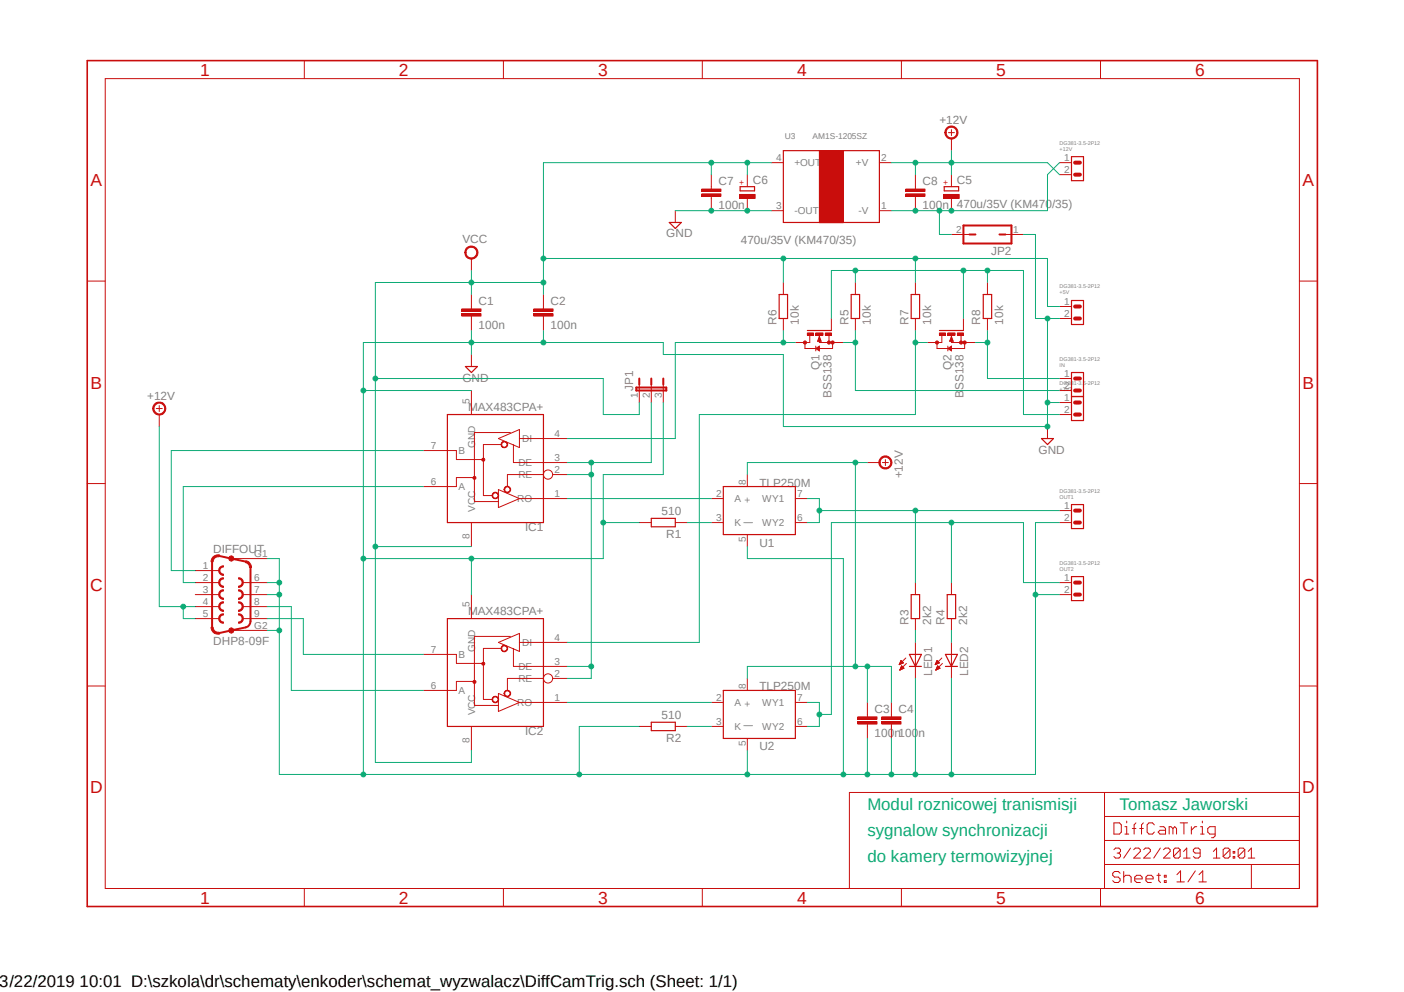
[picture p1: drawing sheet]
<svg xmlns="http://www.w3.org/2000/svg" width="297mm" height="210mm" viewBox="0 0 297 210" stroke-linecap="round" stroke-linejoin="round" font-family="sans-serif">
<defs><g id="words">
<g font-size="3.7" fill="#c90d0c">
<text x="42.3" y="16">1</text>
<text x="84.4" y="16">2</text>
<text x="126.5" y="16">3</text>
<text x="168.7" y="16">4</text>
<text x="210.7" y="16">5</text>
<text x="252.9" y="16">6</text>
<text x="19.1" y="39.4">A</text>
<text x="275.6" y="39.4">A</text>
<text x="19.1" y="82.2">B</text>
<text x="275.6" y="82.2">B</text>
<text x="19" y="125.1">C</text>
<text x="275.5" y="125.1">C</text>
<text x="19" y="167.9">D</text>
<text x="275.5" y="167.9">D</text>
<text x="42.3" y="191.2">1</text>
<text x="84.4" y="191.2">2</text>
<text x="126.5" y="191.2">3</text>
<text x="168.7" y="191.2">4</text>
<text x="210.7" y="191.2">5</text>
<text x="252.9" y="191.2">6</text>
</g>
<g font-size="3.6" fill="#0dab76">
<text x="183.5" y="171.5">Modul roznicowej tranismisji</text>
<text x="236.9" y="171.5">Tomasz Jaworski</text>
<text x="183.5" y="176.8">sygnalow synchronizacji</text>
<text x="183.5" y="182.4">do kamery termowizyjnej</text>
</g>
<text font-size="3.6" x="0" y="208.9">3/22/2019 10:01 D:\szkola\dr\schematy\enkoder\schemat_wyzwalacz\DiffCamTrig.sch (Sheet: 1/1)</text>
<g font-size="2.5" fill="#808080">
<text x="198.8" y="26.2">+12V</text>
<text x="152" y="39.1">C7</text>
<text x="159.3" y="39">C6</text>
<text x="195.2" y="39.1">C8</text>
<text x="202.4" y="39">C5</text>
<text x="152" y="44.2">100n</text>
<text x="195.2" y="44.2">100n</text>
<text x="202.4" y="44.1">470u/35V (KM470/35)</text>
<text x="97.8" y="51.5">VCC</text>
<text x="141" y="50.2">GND</text>
<text x="156.7" y="51.7">470u/35V (KM470/35)</text>
<text x="209.7" y="53.9">JP2</text>
<text x="101.3" y="64.5">C1</text>
<text x="116.5" y="64.5">C2</text>
<text x="101.3" y="69.6">100n</text>
<text x="116.5" y="69.6">100n</text>
<text x="164.3" y="68.7" transform="rotate(-90 164.3 68.7)">R6</text>
<text x="169" y="68.7" transform="rotate(-90 169 68.7)">10k</text>
<text x="179.5" y="68.7" transform="rotate(-90 179.5 68.7)">R5</text>
<text x="184.3" y="68.7" transform="rotate(-90 184.3 68.7)">10k</text>
<text x="192.2" y="68.7" transform="rotate(-90 192.2 68.7)">R7</text>
<text x="197" y="68.7" transform="rotate(-90 197 68.7)">10k</text>
<text x="207.4" y="68.7" transform="rotate(-90 207.4 68.7)">R8</text>
<text x="212.2" y="68.7" transform="rotate(-90 212.2 68.7)">10k</text>
<text x="97.8" y="80.7">GND</text>
<text x="134" y="82.6" transform="rotate(-90 134 82.6)">JP1</text>
<text x="173.4" y="78.4" transform="rotate(-90 173.4 78.4)">Q1</text>
<text x="201.3" y="78.4" transform="rotate(-90 201.3 78.4)">Q2</text>
<text x="31.2" y="84.5">+12V</text>
<text x="99" y="87">MAX483CPA+</text>
<text x="175.9" y="84.2" transform="rotate(-90 175.9 84.2)">BSS138</text>
<text x="203.8" y="84.2" transform="rotate(-90 203.8 84.2)">BSS138</text>
<text x="219.7" y="96">GND</text>
<text x="191" y="101.2" transform="rotate(-90 191 101.2)">+12V</text>
<text x="160.7" y="103">TLP250M</text>
<text x="111.1" y="112.4">IC1</text>
<text x="140" y="109.1">510</text>
<text x="140.9" y="113.8">R1</text>
<text x="45.1" y="116.9">DIFFOUT</text>
<text x="160.7" y="115.7">U1</text>
<text x="99" y="130.1">MAX483CPA+</text>
<text x="45.1" y="136.6">DHP8-09F</text>
<text x="192.2" y="132.2" transform="rotate(-90 192.2 132.2)">R3</text>
<text x="197" y="132.2" transform="rotate(-90 197 132.2)">2k2</text>
<text x="199.8" y="132.2" transform="rotate(-90 199.8 132.2)">R4</text>
<text x="204.6" y="132.2" transform="rotate(-90 204.6 132.2)">2k2</text>
<text x="197.2" y="143" transform="rotate(-90 197.2 143)">LED1</text>
<text x="204.8" y="143" transform="rotate(-90 204.8 143)">LED2</text>
<text x="160.7" y="146.1">TLP250M</text>
<text x="111.1" y="155.5">IC2</text>
<text x="140" y="152.2">510</text>
<text x="185" y="155.9">100n100n</text>
<text x="185" y="150.8">C3</text>
<text x="190.1" y="150.8">C4</text>
<text x="140.9" y="157">R2</text>
<text x="160.7" y="158.8">U2</text>
</g>
<g font-size="2.1" fill="#808080">
<text x="164.2" y="34">4</text>
<text x="168.1" y="35.2">+OUT</text>
<text x="181.1" y="35.2">+V</text>
<text x="186.4" y="34">2</text>
<text x="225.1" y="34">1</text>
<text x="225.1" y="36.6">2</text>
<text x="164.2" y="44.2">3</text>
<text x="168.1" y="45.3">-OUT</text>
<text x="181.6" y="45.3">-V</text>
<text x="186.4" y="44.2">1</text>
<text x="202.3" y="49.3">2</text>
<text x="214.3" y="49.3">1</text>
<text x="225.1" y="64.5">1</text>
<text x="225.1" y="67.1">2</text>
<text x="225.1" y="79.8">1</text>
<text x="225.1" y="82.3">2</text>
<text x="99.4" y="85.4" transform="rotate(-90 99.4 85.4)">5</text>
<text x="134.9" y="84.2" transform="rotate(-90 134.9 84.2)">1</text>
<text x="137.5" y="84.2" transform="rotate(-90 137.5 84.2)">2</text>
<text x="140" y="84.2" transform="rotate(-90 140 84.2)">3</text>
<text x="225.1" y="84.8">1</text>
<text x="225.1" y="87.4">2</text>
<text x="91.1" y="95">7</text>
<text x="100.5" y="94.7" transform="rotate(-90 100.5 94.7)">GND</text>
<text x="110.5" y="93.6">DI</text>
<text x="117.3" y="92.5">4</text>
<text x="97" y="96.1">B</text>
<text x="109.7" y="101.2">RE</text>
<text x="109.7" y="98.6">DE</text>
<text x="117.3" y="100">2</text>
<text x="117.3" y="97.5">3</text>
<text x="91.1" y="102.6">6</text>
<text x="97" y="103.7">A</text>
<text x="109.4" y="106.3">RO</text>
<text x="117.3" y="105.1">1</text>
<text x="151.5" y="105.1">2</text>
<text x="155.4" y="106.3">A</text>
<text x="157.8" y="102.6" transform="rotate(-90 157.8 102.6)">8</text>
<text x="158.9" y="106.5" transform="rotate(-90 158.9 106.5)">+</text>
<text x="161.2" y="106.3">WY1</text>
<text x="168.7" y="105.1">7</text>
<text x="225.1" y="107.7">1</text>
<text x="100.5" y="108.2" transform="rotate(-90 100.5 108.2)">VCC</text>
<text x="151.5" y="110.2">3</text>
<text x="155.4" y="111.3">K</text>
<text x="158.9" y="110.8" transform="rotate(-90 158.9 110.8)">|</text>
<text x="161.2" y="111.3">WY2</text>
<text x="168.7" y="110.2">6</text>
<text x="225.1" y="110.2">2</text>
<text x="53.8" y="117.8">G1</text>
<text x="99.4" y="114.1" transform="rotate(-90 99.4 114.1)">8</text>
<text x="157.8" y="114.6" transform="rotate(-90 157.8 114.6)">5</text>
<text x="42.9" y="120.4">1</text>
<text x="42.9" y="122.9">2</text>
<text x="42.9" y="125.4">3</text>
<text x="53.8" y="122.9">6</text>
<text x="53.8" y="125.4">7</text>
<text x="225.1" y="122.9">1</text>
<text x="225.1" y="125.4">2</text>
<text x="42.9" y="128">4</text>
<text x="42.9" y="130.5">5</text>
<text x="53.8" y="128">8</text>
<text x="53.8" y="130.5">9</text>
<text x="99.4" y="128.5" transform="rotate(-90 99.4 128.5)">5</text>
<text x="53.8" y="133.1">G2</text>
<text x="100.5" y="137.9" transform="rotate(-90 100.5 137.9)">GND</text>
<text x="110.5" y="136.7">DI</text>
<text x="117.3" y="135.6">4</text>
<text x="91.1" y="138.1">7</text>
<text x="97" y="139.2">B</text>
<text x="109.7" y="141.8">DE</text>
<text x="117.3" y="143.2">2</text>
<text x="117.3" y="140.7">3</text>
<text x="91.1" y="145.8">6</text>
<text x="97" y="146.9">A</text>
<text x="109.4" y="149.4">RO</text>
<text x="109.7" y="144.3">RE</text>
<text x="117.3" y="148.3">1</text>
<text x="151.5" y="148.3">2</text>
<text x="155.4" y="149.4">A</text>
<text x="157.8" y="145.8" transform="rotate(-90 157.8 145.8)">8</text>
<text x="158.9" y="149.7" transform="rotate(-90 158.9 149.7)">+</text>
<text x="161.2" y="149.4">WY1</text>
<text x="168.7" y="148.3">7</text>
<text x="100.5" y="151.4" transform="rotate(-90 100.5 151.4)">VCC</text>
<text x="151.5" y="153.4">3</text>
<text x="155.4" y="154.5">K</text>
<text x="158.9" y="153.9" transform="rotate(-90 158.9 153.9)">|</text>
<text x="161.2" y="154.5">WY2</text>
<text x="168.7" y="153.4">6</text>
<text x="99.4" y="157.2" transform="rotate(-90 99.4 157.2)">8</text>
<text x="157.8" y="157.8" transform="rotate(-90 157.8 157.8)">5</text>
</g>
<g font-size="1.8" fill="#808080">
<text x="166" y="29.3">U3</text>
<text x="171.9" y="29.3">AM1S-1205SZ</text>
</g>
<g font-size="1.8" fill="#c90d0c">
<text x="157.5" y="39.1" transform="rotate(-90 157.5 39.1)">+</text>
<text x="200.7" y="39.1" transform="rotate(-90 200.7 39.1)">+</text>
</g>
<g font-size="1.1" fill="#808080">
<text x="224.2" y="30.6">DG381-3.5-2P12</text>
<text x="224.2" y="31.9">+12V</text>
<text x="224.2" y="61">DG381-3.5-2P12</text>
<text x="224.2" y="62.3">+5V</text>
<text x="224.2" y="76.3">DG381-3.5-2P12</text>
<text x="224.2" y="77.6">IN</text>
<text x="224.2" y="81.4">DG381-3.5-2P12</text>
<text x="224.2" y="82.6">+3V3</text>
<text x="224.2" y="104.2">DG381-3.5-2P12</text>
<text x="224.2" y="105.5">OUT1</text>
<text x="224.2" y="119.5">DG381-3.5-2P12</text>
<text x="224.2" y="120.7">OUT2</text>
</g>
</g></defs>
<path d="M17.9 12.5l261.2 179.9M279.1 12.5l-261.2 179.9" fill="none" stroke="#fff" stroke-width=".21"/>
<path d="M94.7 87.7h20.3v22.9h-20.3z" fill="none" stroke="#c90d0c" stroke-width=".25"/>
<path d="M94.7 95.3h1.9v1.9h5.7M105.4 92.8l4.5-1.9v3.8zM106.1 94.1h-3.8v10.8h1.9M108 91.5h-7.6v14.6h5M108.6 94.1v3.8h6.4M109.9 92.8h5.1M100.4 101h-3.8v2h-1.9M105.4 103.6l4.5 1.9-4.5 1.9zM109.9 105.5h5.1M115 100.4h-7.6v2.6" fill="none" stroke="#c90d0c" stroke-width=".21"/>
<path d="M104.4 104.3a.71 .71 0 0 1 1.1 .3 .71 .71 0 0 1-.5 .9 .71 .71 0 0 1-.9-.6h.1a.58 .58 0 0 1 .8-.6 .58 .58 0 0 1 .3 .9 .58 .58 0 0 1-1-.1l-.2-.2z" fill-rule="evenodd" fill="#c90d0c"/>
<path d="M104.4 104.3a.71 .71 0 0 1 1.1 .3 .71 .71 0 0 1-.5 .9 .71 .71 0 0 1-.9-.6h.1a.58 .58 0 0 1 .8-.6 .58 .58 0 0 1 .3 .9 .58 .58 0 0 1-1-.1l-.2-.2z" fill="none" stroke="#c90d0c" stroke-width=".21"/>
<path d="M106.9 103a.71 .71 0 0 1 1.1 .3 .71 .71 0 0 1-.5 1 .71 .71 0 0 1-.9-.7h.2a.58 .58 0 0 1 .7-.6 .58 .58 0 0 1 .3 .9 .58 .58 0 0 1-1-.1l-.2-.2z" fill-rule="evenodd" fill="#c90d0c"/>
<path d="M106.9 103a.71 .71 0 0 1 1.1 .3 .71 .71 0 0 1-.5 1 .71 .71 0 0 1-.9-.7h.2a.58 .58 0 0 1 .7-.6 .58 .58 0 0 1 .3 .9 .58 .58 0 0 1-1-.1l-.2-.2z" fill="none" stroke="#c90d0c" stroke-width=".21"/>
<path d="M106.3 93.5a.71 .71 0 0 1 1.1 .3 .71 .71 0 0 1-.5 .9 .71 .71 0 0 1-.9-.6h.1a.58 .58 0 0 1 .8-.6 .58 .58 0 0 1 .3 .9 .58 .58 0 0 1-1-.1l-.2-.2z" fill-rule="evenodd" fill="#c90d0c"/>
<path d="M106.3 93.5a.71 .71 0 0 1 1.1 .3 .71 .71 0 0 1-.5 .9 .71 .71 0 0 1-.9-.6h.1a.58 .58 0 0 1 .8-.6 .58 .58 0 0 1 .3 .9 .58 .58 0 0 1-1-.1l-.2-.2z" fill="none" stroke="#c90d0c" stroke-width=".21"/>
<path d="M102 97h.5v.5l-.2 .1-.3-.1-.1-.2 .4-.1-.4 .1z" fill-rule="evenodd" fill="#c90d0c"/>
<path d="M102 97h.5v.5l-.2 .1-.3-.1-.1-.2 .4-.1-.4 .1z" fill="none" stroke="#c90d0c" stroke-width=".21"/>
<path d="M100.2 100.9h.4v.4h-.4l-.1-.2h.3h-.3z" fill-rule="evenodd" fill="#c90d0c"/>
<g fill="none" stroke="#c90d0c" stroke-width=".21">
<path d="M89.6 95.3h5.1M99.7 82.6v5.1M115 97.9h5.1M115 92.8h5.1M89.6 103h5.1M99.7 110.6v5.1M100.2 100.9h.4v.4h-.4l-.1-.2h.3h-.3zM115 105.5h5.1M116.9 100.4h3.2M94.7 138.5h1.9v1.9h5.7M105.4 135.9l4.5-1.9v3.8zM106.1 137.2h-3.8v10.8h1.9"/>
<path d="M108 134.7h-7.6v14.6h5M108.6 137.2v3.8h6.4M109.9 135.9h5.1M100.4 144.2h-3.8v1.9h-1.9M105.4 146.7l4.5 1.9-4.5 1.9zM109.9 148.6h5.1M115 143.6h-7.6v2.5"/>
<circle cx="115.9" cy="100.4" r=".98"/>
</g>
<path d="M94.7 130.9h20.3v22.8h-20.3z" fill="none" stroke="#c90d0c" stroke-width=".25"/>
<path d="M104.4 147.4a.71 .71 0 0 1 1.1 .3 .71 .71 0 0 1-.6 1 .71 .71 0 0 1-.8-.7h.1a.58 .58 0 0 1 .8-.6 .58 .58 0 0 1 .2 1 .58 .58 0 0 1-.9-.1l-.2-.3z" fill-rule="evenodd" fill="#c90d0c"/>
<path d="M104.4 147.4a.71 .71 0 0 1 1.1 .3 .71 .71 0 0 1-.6 1 .71 .71 0 0 1-.8-.7h.1a.58 .58 0 0 1 .8-.6 .58 .58 0 0 1 .2 1 .58 .58 0 0 1-.9-.1l-.2-.3z" fill="none" stroke="#c90d0c" stroke-width=".21"/>
<path d="M106.9 146.2a.71 .71 0 0 1 1.1 .3 .71 .71 0 0 1-.5 .9 .71 .71 0 0 1-.9-.7h.2a.58 .58 0 0 1 .7-.5 .58 .58 0 0 1 .3 .9 .58 .58 0 0 1-1-.1l-.2-.3z" fill-rule="evenodd" fill="#c90d0c"/>
<path d="M106.9 146.2a.71 .71 0 0 1 1.1 .3 .71 .71 0 0 1-.5 .9 .71 .71 0 0 1-.9-.7h.2a.58 .58 0 0 1 .7-.5 .58 .58 0 0 1 .3 .9 .58 .58 0 0 1-1-.1l-.2-.3z" fill="none" stroke="#c90d0c" stroke-width=".21"/>
<path d="M106.3 136.7a.71 .71 0 0 1 1.1 .3 .71 .71 0 0 1-.6 .9 .71 .71 0 0 1-.8-.7h.1a.58 .58 0 0 1 .8-.5 .58 .58 0 0 1 .3 .9 .58 .58 0 0 1-1-.1l-.2-.3z" fill-rule="evenodd" fill="#c90d0c"/>
<path d="M106.3 136.7a.71 .71 0 0 1 1.1 .3 .71 .71 0 0 1-.6 .9 .71 .71 0 0 1-.8-.7h.1a.58 .58 0 0 1 .8-.5 .58 .58 0 0 1 .3 .9 .58 .58 0 0 1-1-.1l-.2-.3z" fill="none" stroke="#c90d0c" stroke-width=".21"/>
<path d="M102 140.2h.5v.5h-.5l-.1-.3h.4h-.4z" fill-rule="evenodd" fill="#c90d0c"/>
<path d="M102 140.2h.5v.5h-.5l-.1-.3h.4h-.4z" fill="none" stroke="#c90d0c" stroke-width=".21"/>
<path d="M100.2 144.1l.2-.2 .2 .2v.4h-.4l-.1-.2h.3h-.3z" fill-rule="evenodd" fill="#c90d0c"/>
<g fill="none" stroke="#c90d0c" stroke-width=".21">
<path d="M99.7 64.9v.5M99.7 66.9v.5M89.6 138.5h5.1M99.7 125.8v5.1M115 135.9h5.1M89.6 146.1h5.1M99.7 153.7v5.1M100.2 144.1l.2-.2 .2 .2v.4h-.4l-.1-.2h.3h-.3zM115 148.6h5.1M115 141h5.1M116.9 143.6h3.2"/>
<circle cx="115.9" cy="143.6" r=".98"/>
</g>
<path d="M97.7 66.4h4.1v.5h-4.1z" fill-rule="evenodd" fill="#c90d0c"/>
<path d="M97.7 66.4h4.1v.5h-4.1z" fill="none" stroke="#c90d0c" stroke-width=".21"/>
<path d="M97.7 65.4h4.1v.5h-4.1z" fill-rule="evenodd" fill="#c90d0c"/>
<path d="M97.7 65.4h4.1v.5h-4.1zM99.7 62.3v2.6M99.7 67.4v2.5M115 64.9v.5M115 66.9v.5" fill="none" stroke="#c90d0c" stroke-width=".21"/>
<path d="M112.9 66.4h4.1v.5h-4.1z" fill-rule="evenodd" fill="#c90d0c"/>
<path d="M112.9 66.4h4.1v.5h-4.1z" fill="none" stroke="#c90d0c" stroke-width=".21"/>
<path d="M112.9 65.4h4.1v.5h-4.1z" fill-rule="evenodd" fill="#c90d0c"/>
<path d="M112.9 65.4h4.1v.5h-4.1zM115 62.3v2.6M115 67.4v2.5" fill="none" stroke="#c90d0c" stroke-width=".21"/>
<path d="M46.5 122.6l.6-.3h.2v.2a.76 .76 0 0 0-.8 .8 .76 .76 0 0 0 .8 .7v.3a1.04 1.04 0 0 1-1-.6 1.04 1.04 0 0 1 .2-1.1z" fill-rule="evenodd" fill="#c90d0c"/>
<path d="M46.5 122.6l.6-.3h.2v.2a.76 .76 0 0 0-.8 .8 .76 .76 0 0 0 .8 .7v.3a1.04 1.04 0 0 1-1-.6 1.04 1.04 0 0 1 .2-1.1z" fill="none" stroke="#c90d0c" stroke-width=".21"/>
<path d="M50.5 122.3a1.02 1.02 0 0 1 1 1 1.02 1.02 0 0 1-1 1v-.3a.76 .76 0 0 0 .7-.7 .76 .76 0 0 0-.7-.8z" fill-rule="evenodd" fill="#c90d0c"/>
<path d="M50.5 122.3a1.02 1.02 0 0 1 1 1 1.02 1.02 0 0 1-1 1v-.3a.76 .76 0 0 0 .7-.7 .76 .76 0 0 0-.7-.8z" fill="none" stroke="#c90d0c" stroke-width=".21"/>
<path d="M46.5 120.1l.6-.4h.2v.3a.76 .76 0 0 0-.8 .7 .76 .76 0 0 0 .8 .8v.3a1.04 1.04 0 0 1-1-.6 1.04 1.04 0 0 1 .2-1.1z" fill-rule="evenodd" fill="#c90d0c"/>
<path d="M46.5 120.1l.6-.4h.2v.3a.76 .76 0 0 0-.8 .7 .76 .76 0 0 0 .8 .8v.3a1.04 1.04 0 0 1-1-.6 1.04 1.04 0 0 1 .2-1.1z" fill="none" stroke="#c90d0c" stroke-width=".21"/>
<path d="M50.5 127.3a1.02 1.02 0 0 1 1 1.1 1.02 1.02 0 0 1-1 1v-.3a.76 .76 0 0 0 .7-.7 .76 .76 0 0 0-.7-.8z" fill-rule="evenodd" fill="#c90d0c"/>
<path d="M50.5 127.3a1.02 1.02 0 0 1 1 1.1 1.02 1.02 0 0 1-1 1v-.3a.76 .76 0 0 0 .7-.7 .76 .76 0 0 0-.7-.8z" fill="none" stroke="#c90d0c" stroke-width=".21"/>
<path d="M46.5 125.1l.6-.3h.2v.3a.76 .76 0 0 0-.8 .7 .76 .76 0 0 0 .8 .8v.2a1.04 1.04 0 0 1-1-.6 1.04 1.04 0 0 1 .2-1.1z" fill-rule="evenodd" fill="#c90d0c"/>
<path d="M46.5 125.1l.6-.3h.2v.3a.76 .76 0 0 0-.8 .7 .76 .76 0 0 0 .8 .8v.2a1.04 1.04 0 0 1-1-.6 1.04 1.04 0 0 1 .2-1.1z" fill="none" stroke="#c90d0c" stroke-width=".21"/>
<path d="M50.5 124.8a1.02 1.02 0 0 1 1 1 1.02 1.02 0 0 1-1 1v-.2a.76 .76 0 0 0 .7-.8 .76 .76 0 0 0-.7-.7z" fill-rule="evenodd" fill="#c90d0c"/>
<path d="M50.5 124.8a1.02 1.02 0 0 1 1 1 1.02 1.02 0 0 1-1 1v-.2a.76 .76 0 0 0 .7-.8 .76 .76 0 0 0-.7-.7z" fill="none" stroke="#c90d0c" stroke-width=".21"/>
<path d="M46.5 127.7l.6-.4h.2v.3a.76 .76 0 0 0-.8 .8 .76 .76 0 0 0 .8 .7v.3a1.04 1.04 0 0 1-1-.6 1.04 1.04 0 0 1 .2-1.1z" fill-rule="evenodd" fill="#c90d0c"/>
<path d="M46.5 127.7l.6-.4h.2v.3a.76 .76 0 0 0-.8 .8 .76 .76 0 0 0 .8 .7v.3a1.04 1.04 0 0 1-1-.6 1.04 1.04 0 0 1 .2-1.1z" fill="none" stroke="#c90d0c" stroke-width=".21"/>
<path d="M50.5 129.9a1 1 0 0 1 1 1 1 1 0 0 1-1 1v-.3a.74 .74 0 0 0 .7-.7 .74 .74 0 0 0-.7-.8z" fill-rule="evenodd" fill="#c90d0c"/>
<path d="M50.5 129.9a1 1 0 0 1 1 1 1 1 0 0 1-1 1v-.3a.74 .74 0 0 0 .7-.7 .74 .74 0 0 0-.7-.8z" fill="none" stroke="#c90d0c" stroke-width=".21"/>
<path d="M46.5 130.2l.6-.3h.2v.2a.74 .74 0 0 0-.8 .8 .74 .74 0 0 0 .8 .7v.3a1 1 0 0 1-1-.6 1 1 0 0 1 .2-1.1z" fill-rule="evenodd" fill="#c90d0c"/>
<path d="M46.5 130.2l.6-.3h.2v.2a.74 .74 0 0 0-.8 .8 .74 .74 0 0 0 .8 .7v.3a1 1 0 0 1-1-.6 1 1 0 0 1 .2-1.1z" fill="none" stroke="#c90d0c" stroke-width=".21"/>
<path d="M45 117.9a1.54 1.54 0 0 1 1.5-.5l-.1 .4a1.09 1.09 0 0 0-1.3 1.1h-.4z" fill-rule="evenodd" fill="#c90d0c"/>
<path d="M45 117.9a1.54 1.54 0 0 1 1.5-.5l-.1 .4a1.09 1.09 0 0 0-1.3 1.1h-.4z" fill="none" stroke="#c90d0c" stroke-width=".21"/>
<path d="M46.4 117.6l5.6 1.2" fill="none" stroke="#c90d0c" stroke-width=".42"/>
<path d="M52 118.7a1.48 1.48 0 0 1 1.2 1.4h-.4a1.02 1.02 0 0 0-.9-1.1z" fill-rule="evenodd" fill="#c90d0c"/>
<path d="M52 118.7a1.48 1.48 0 0 1 1.2 1.4h-.4a1.02 1.02 0 0 0-.9-1.1z" fill="none" stroke="#c90d0c" stroke-width=".21"/>
<path d="M44.9 118.9v13.8M53 120.1v11.4a1.36 1.36 0 0 1-1 1.3l-5.6 1.1" fill="none" stroke="#c90d0c" stroke-width=".42"/>
<path d="M44.7 132.7h.4a1.05 1.05 0 0 0 1.3 1.1l.1 .4a1.42 1.42 0 0 1-1.8-1.5z" fill-rule="evenodd" fill="#c90d0c"/>
<path d="M48.9 118.2h2.6M44.7 132.7h.4a1.05 1.05 0 0 0 1.3 1.1l.1 .4a1.42 1.42 0 0 1-1.8-1.5zM48.9 133.4h2.6" fill="none" stroke="#c90d0c" stroke-width=".21"/>
<path d="M48.6 117.8l.3-.2 .4 .2 .2 .4-.2 .4-.4 .1-.3-.1-.2-.4z" fill-rule="evenodd" fill="#c90d0c"/>
<path d="M48.6 117.8l.3-.2 .4 .2 .2 .4-.2 .4-.4 .1-.3-.1-.2-.4z" fill="none" stroke="#c90d0c" stroke-width=".21"/>
<path d="M48.6 133l.3-.2 .4 .2 .2 .4-.2 .4-.4 .2-.3-.2-.2-.4z" fill-rule="evenodd" fill="#c90d0c"/>
<g fill="none" stroke="#c90d0c" stroke-width=".21">
<path d="M135.3 81.4v3.8M137.8 81.4v3.8M140.3 81.4v3.8M51.5 118.2h5.1M135.3 110.6h2.5M142.9 110.6h2.5M150.5 105.5h2.5M150.5 110.6h2.5M158.1 100.4v2.6M158.1 113.1v2.6M168.3 105.5h2.5M168.3 110.6h2.5"/>
<path d="M41.3 120.7h5.1M41.3 123.3h5.1M41.3 125.8h5.1M41.3 128.4h5.1M41.3 130.9h5.1M48.6 133l.3-.2 .4 .2 .2 .4-.2 .4-.4 .2-.3-.2-.2-.4zM51.5 123.3h5.1M51.5 125.8h5.1M51.5 128.4h5.1M51.5 130.9h5.1M51.5 133.4h5.1M193.7 123.3v2.5"/>
<path d="M193.7 130.9v2.5M201.3 123.3v2.5M201.3 130.9v2.5M135.3 153.7h2.5M142.9 153.7h2.5M150.5 148.6h2.5M150.5 153.7h2.5M158.1 143.6v2.5M158.1 156.3v2.5M168.3 148.6h2.5M168.3 153.7h2.5"/>
</g>
<path d="M137.8 109.7h5.1v1.8h-5.1zM153 103h15.3v10.1h-15.3zM192.8 125.8h1.8v5.1h-1.8zM200.4 125.8h1.8v5.1h-1.8zM137.8 152.8h5.1v1.8h-5.1zM153 146.1h15.3v10.2h-15.3z" fill="none" stroke="#c90d0c" stroke-width=".25"/>
<path d="M134.6 82h6.4v.6h-6.4zM135.3 80.1v1.3M137.8 80.1v1.3M140.3 80.1v1.3" fill="none" stroke="#c90d0c" stroke-width=".42"/>
<path d="M98.6 52.5a1.41 1.41 0 0 1 2.3 .1 1.41 1.41 0 0 1-.7 2.1 1.41 1.41 0 0 1-1.9-1.3h.3a1.15 1.15 0 0 1 1.7-.9 1.15 1.15 0 0 1 .2 1.9 1.15 1.15 0 0 1-1.9-.6v-.4h-.3z" fill-rule="evenodd" fill="#c90d0c"/>
<g fill="none" stroke="#c90d0c" stroke-width=".21">
<path d="M98.6 52.5a1.41 1.41 0 0 1 2.3 .1 1.41 1.41 0 0 1-.7 2.1 1.41 1.41 0 0 1-1.9-1.3h.3a1.15 1.15 0 0 1 1.7-.9 1.15 1.15 0 0 1 .2 1.9 1.15 1.15 0 0 1-1.9-.6v-.4h-.3zM99.7 54.7v2.5M99.7 75v2.6M171.3 71v1.5h-.5M172.6 73.7l.8-.5v1.1zM172.6 73.2v1.1M173.4 71.2l.3 1h-.7zM173.4 71v1.5h2.7v1.2h-5.8v-1.2M175.4 71v1.5M190.5 140h.4M190.5 139.9h.3M190.6 139.8h.1"/>
<path d="M191.6 139.2l-1.4 1.4M193.7 135.9v7.7M198.1 140h.4M198.2 139.9h.2M198.2 139.8h.1M198.2 139.7l.6 .6-.9 .3zM199.3 139.2l-1.4 1.4M201.3 135.9v7.7M190.2 140.6h.1M190.3 140.5h.2M190.3 140.5h.4M190.4 140.4h.5"/>
<path d="M190.4 141.8h.1M190.4 140.3h.7M190.4 141.7h.2M190.5 140.2h.5M190.5 141.6h.3M190.5 140.1h.5M190.5 141.5h.5M190.5 141.4h.7M190.6 141.4h.6M190.6 141.3h.5M190.6 141.2h.4M190.7 141.1h.2"/>
<path d="M190.7 141h.1M190.8 140.9l.5 .5-.9 .4zM191.1 140.3l-.5-.6-.4 .9M191.1 140.3l-.9 .3M191.8 140.4l-1.4 1.4M197.9 140.6h.1M197.9 140.5h.2M197.9 140.5h.4M198 140.4h.5M198 141.8h.1M198 140.3h.7M198 141.7h.2"/>
<path d="M198.1 140.2h.6M198.1 140.1h.5M198.1 141.6h.3M198.1 141.5h.5M198.2 141.4h.6M198.2 141.3h.5M198.2 141.2h.4M198.3 141.1h.2M198.3 141h.2M198.4 140.9l.5 .5-.9 .4zM199.4 140.4l-1.4 1.4"/>
</g>
<path d="M98.5 77.6h2.5l-1.3 1.2zM170.8 69.9h5.1M172.8 73.7l.4-.2v.5zM173.4 71.5l.2 .6h-.5l.3-.5M192.4 138.5h2.5l-1.2 2.5zM200 138.5h2.6l-1.3 2.5zM192.4 141h2.5M200 141h2.6" fill="none" stroke="#c90d0c" stroke-width=".25"/>
<circle cx="176.2" cy="72.5" r=".33" fill="#c90d0c"/>
<circle cx="176.2" cy="72.5" r=".33" fill="none" stroke="#c90d0c" stroke-width=".21"/>
<circle cx="175.4" cy="72.5" r=".33" fill="#c90d0c"/>
<circle cx="175.4" cy="72.5" r=".33" fill="none" stroke="#c90d0c" stroke-width=".21"/>
<circle cx="170.3" cy="72.5" r=".33" fill="#c90d0c"/>
<circle cx="170.3" cy="72.5" r=".33" fill="none" stroke="#c90d0c" stroke-width=".21"/>
<path d="M170.8 70.4h1.3v.6h-1.3z" fill-rule="evenodd" fill="#c90d0c"/>
<path d="M170.8 70.4h1.3v.6h-1.3z" fill="none" stroke="#c90d0c" stroke-width=".21"/>
<path d="M174.6 70.4h1.3v.6h-1.3z" fill-rule="evenodd" fill="#c90d0c"/>
<path d="M174.6 70.4h1.3v.6h-1.3z" fill="none" stroke="#c90d0c" stroke-width=".21"/>
<path d="M172.6 70.4h1.5v.6h-1.5z" fill-rule="evenodd" fill="#c90d0c"/>
<g fill="none" stroke="#c90d0c" stroke-width=".21">
<path d="M165.7 59.8v2.5M181 59.8v2.5M165.7 67.4v2.5M168.3 72.5h2.5M172.6 70.4h1.5v.6h-1.5zM175.9 67.4v2.5M175.9 72.5h2.5M181 67.4v2.5M199.3 71v1.5h-.5M200.5 73.7l.8-.5v1.1zM200.5 73.2v1.1M201.3 71v1.5h2.8v1.2h-5.9v-1.2"/>
<path d="M201.3 71.2l.4 1h-.8zM203.3 71v1.5"/>
</g>
<path d="M164.8 62.3h1.8v5.1h-1.8zM180.1 62.3h1.8v5.1h-1.8zM198.8 69.9h5M200.8 73.7l.4-.2v.5zM201.3 71.5l.2 .6h-.5l.3-.5" fill="none" stroke="#c90d0c" stroke-width=".25"/>
<circle cx="204.1" cy="72.5" r=".33" fill="#c90d0c"/>
<circle cx="204.1" cy="72.5" r=".33" fill="none" stroke="#c90d0c" stroke-width=".21"/>
<circle cx="203.3" cy="72.5" r=".33" fill="#c90d0c"/>
<circle cx="203.3" cy="72.5" r=".33" fill="none" stroke="#c90d0c" stroke-width=".21"/>
<circle cx="198.2" cy="72.5" r=".33" fill="#c90d0c"/>
<circle cx="198.2" cy="72.5" r=".33" fill="none" stroke="#c90d0c" stroke-width=".21"/>
<path d="M198.8 70.4h1.2v.6h-1.2z" fill-rule="evenodd" fill="#c90d0c"/>
<path d="M198.8 70.4h1.2v.6h-1.2z" fill="none" stroke="#c90d0c" stroke-width=".21"/>
<path d="M202.6 70.4h1.2v.6h-1.2z" fill-rule="evenodd" fill="#c90d0c"/>
<path d="M202.6 70.4h1.2v.6h-1.2z" fill="none" stroke="#c90d0c" stroke-width=".21"/>
<path d="M200.5 70.4h1.6v.6h-1.6z" fill-rule="evenodd" fill="#c90d0c"/>
<path d="M193.7 59.8v2.5M208.9 59.8v2.5M193.7 67.4v2.5M196.2 72.5h2.6M200.5 70.4h1.6v.6h-1.6zM203.8 67.4v2.5M203.8 72.5h2.6M208.9 67.4v2.5M183.5 151.2v.5M183.5 153.2v.5" fill="none" stroke="#c90d0c" stroke-width=".21"/>
<path d="M192.8 62.3h1.8v5.1h-1.8zM208 62.3h1.8v5.1h-1.8z" fill="none" stroke="#c90d0c" stroke-width=".25"/>
<path d="M181.5 152.7h4v.5h-4z" fill-rule="evenodd" fill="#c90d0c"/>
<path d="M181.5 152.7h4v.5h-4z" fill="none" stroke="#c90d0c" stroke-width=".21"/>
<path d="M181.5 151.7h4v.5h-4z" fill-rule="evenodd" fill="#c90d0c"/>
<path d="M181.5 151.7h4v.5h-4zM183.5 148.6v2.6M183.5 153.7v2.6M188.6 151.2v.5M188.6 153.2v.5" fill="none" stroke="#c90d0c" stroke-width=".21"/>
<path d="M186.6 152.7h4v.5h-4z" fill-rule="evenodd" fill="#c90d0c"/>
<path d="M186.6 152.7h4v.5h-4z" fill="none" stroke="#c90d0c" stroke-width=".21"/>
<path d="M186.6 151.7h4v.5h-4z" fill-rule="evenodd" fill="#c90d0c"/>
<g fill="none" stroke="#c90d0c" stroke-width=".21">
<path d="M224.2 64.9h2.5M224.2 67.4h2.5M224.2 80.1h2.5M224.2 82.6h2.5M224.2 85.2h2.5M224.2 87.7h2.5M224.2 108h2.5M224.2 110.6h2.5M224.2 123.3h2.5M224.2 125.8h2.5M186.6 151.7h4v.5h-4zM188.6 148.6v2.6"/>
<path d="M188.6 153.7v2.6"/>
</g>
<path d="M165.7 31.9h20.4v15.2h-20.4zM226.7 63.6h2.5v5.1h-2.5zM226.7 78.8h2.5v10.2h-2.5zM226.7 83.9h2.5M226.7 106.8h2.5v5h-2.5zM226.7 122h2.5v5.1h-2.5z" fill="none" stroke="#c90d0c" stroke-width=".25"/>
<path d="M227.5 64.9h1M227.5 67.4h1M227.5 80.1h1M227.5 82.6h1M227.5 85.2h1M227.5 87.7h1M227.5 108h1M227.5 110.6h1M227.5 123.3h1M227.5 125.8h1" fill="none" stroke="#c90d0c" stroke-width=".85"/>
<path d="M173.4 31.9h5v15.2h-5z" fill-rule="evenodd" fill="#c90d0c"/>
<path d="M163.2 34.4h2.5M173.4 31.9h5v15.2h-5zM186.1 34.4h2.5M163.2 44.6h2.5M186.1 44.6h2.5" fill="none" stroke="#c90d0c" stroke-width=".21"/>
<path d="M199.8 39.5h3v.9h-3z" fill="none" stroke="#c90d0c" stroke-width=".25"/>
<path d="M199.6 41.1h3.3v.9h-3.3z" fill-rule="evenodd" fill="#c90d0c"/>
<path d="M201.3 37v2.5M199.6 41.1h3.3v.9h-3.3zM201.3 42v2.6" fill="none" stroke="#c90d0c" stroke-width=".21"/>
<path d="M156.6 39.5h3v.9h-3z" fill="none" stroke="#c90d0c" stroke-width=".25"/>
<path d="M156.5 41.1h3.3v.9h-3.3z" fill-rule="evenodd" fill="#c90d0c"/>
<path d="M150.5 39.5v.5M158.1 37v2.5M150.5 41.5v.5M156.5 41.1h3.3v.9h-3.3zM158.1 42v2.6" fill="none" stroke="#c90d0c" stroke-width=".21"/>
<path d="M148.5 41h4v.5h-4z" fill-rule="evenodd" fill="#c90d0c"/>
<path d="M148.5 41h4v.5h-4z" fill="none" stroke="#c90d0c" stroke-width=".21"/>
<path d="M148.5 40h4v.5h-4z" fill-rule="evenodd" fill="#c90d0c"/>
<path d="M150.5 37v2.5M193.7 39.5v.5M148.5 40h4v.5h-4zM150.5 42v2.6M193.7 41.5v.5" fill="none" stroke="#c90d0c" stroke-width=".21"/>
<path d="M191.6 41h4.1v.5h-4.1z" fill-rule="evenodd" fill="#c90d0c"/>
<path d="M191.6 41h4.1v.5h-4.1z" fill="none" stroke="#c90d0c" stroke-width=".21"/>
<path d="M191.6 40h4.1v.5h-4.1z" fill-rule="evenodd" fill="#c90d0c"/>
<path d="M193.7 37v2.5M200.7 28.1h1.2M201.3 27.4v1.3M224.2 34.4h2.5M224.2 37h2.5M142.9 44.6v2.5M191.6 40h4.1v.5h-4.1zM193.7 42v2.6M201.3 49.6h3.8M212.7 49.6h3.8M221.6 90.3v2.5" fill="none" stroke="#c90d0c" stroke-width=".21"/>
<path d="M226.7 33.1h2.5v5.1h-2.5zM141.6 47.1h2.5l-1.2 1.2zM220.3 92.8h2.6l-1.3 1.3z" fill="none" stroke="#c90d0c" stroke-width=".25"/>
<path d="M227.5 34.4h1M227.5 37h1" fill="none" stroke="#c90d0c" stroke-width=".85"/>
<path d="M203.8 47.7h10.2v3.8h-10.2zM205.1 49.6h1.3M211.5 49.6h1.2" fill="none" stroke="#c90d0c" stroke-width=".42"/>
<path d="M200.2 27.1a1.4 1.4 0 0 1 2.3 .2 1.4 1.4 0 0 1-.8 2.1 1.4 1.4 0 0 1-1.8-1.3h.2a1.13 1.13 0 0 1 1.6-1.1 1.13 1.13 0 0 1 .4 1.8 1.13 1.13 0 0 1-1.9-.4l-.1-.3h-.2z" fill-rule="evenodd" fill="#c90d0c"/>
<path d="M200.2 27.1a1.4 1.4 0 0 1 2.3 .2 1.4 1.4 0 0 1-.8 2.1 1.4 1.4 0 0 1-1.8-1.3h.2a1.13 1.13 0 0 1 1.6-1.1 1.13 1.13 0 0 1 .4 1.8 1.13 1.13 0 0 1-1.9-.4l-.1-.3h-.2zM201.3 29.3v2.6M186.7 97.9h1.3M187.3 97.2v1.3" fill="none" stroke="#c90d0c" stroke-width=".21"/>
<path d="M186.3 97a1.39 1.39 0 0 1 2.2 .1 1.39 1.39 0 0 1-.8 2.1 1.39 1.39 0 0 1-1.8-1.3h.3a1.13 1.13 0 0 1 1.5-1.1 1.13 1.13 0 0 1 .4 1.8 1.13 1.13 0 0 1-1.8-.3l-.1-.4h-.3z" fill-rule="evenodd" fill="#c90d0c"/>
<path d="M33.1 86.4h1.2M33.7 85.8v1.3M183.5 97.9h2.6M186.3 97a1.39 1.39 0 0 1 2.2 .1 1.39 1.39 0 0 1-.8 2.1 1.39 1.39 0 0 1-1.8-1.3h.3a1.13 1.13 0 0 1 1.5-1.1 1.13 1.13 0 0 1 .4 1.8 1.13 1.13 0 0 1-1.8-.3l-.1-.4h-.3z" fill="none" stroke="#c90d0c" stroke-width=".21"/>
<path d="M32.6 85.6a1.39 1.39 0 0 1 2.3 .1 1.39 1.39 0 0 1-.8 2.1 1.39 1.39 0 0 1-1.8-1.4h.3a1.15 1.15 0 0 1 1.5-1.1 1.15 1.15 0 0 1 .4 1.9 1.15 1.15 0 0 1-1.9-.4v-.4h-.3z" fill-rule="evenodd" fill="#c90d0c"/>
<g fill="none" stroke="#c90d0c" stroke-width=".21">
<path d="M22.3 16.6h252.6v171.4h-252.6zM64.4 12.8v3.8M106.5 12.8v3.8M148.6 12.8v3.8M190.7 12.8v3.8M232.8 12.8v3.8M18.5 59.5h3.8M274.9 59.5h3.8M32.6 85.6a1.39 1.39 0 0 1 2.3 .1 1.39 1.39 0 0 1-.8 2.1 1.39 1.39 0 0 1-1.8-1.4h.3a1.15 1.15 0 0 1 1.5-1.1 1.15 1.15 0 0 1 .4 1.9 1.15 1.15 0 0 1-1.9-.4v-.4h-.3zM33.7 87.7v2.6M18.5 102.3h3.8M274.9 102.3h3.8"/>
<path d="M18.5 145.2h3.8M274.9 145.2h3.8M233.7 167.7v20.3M233.7 177.8h41.2M233.7 172.8h41.2M235.7 174.1h1.2l.3 .4v1.6l-.3 .4h-1.2zM235.7 179.8l.3-.3h.7l.4 .3v.4l-.4 .3M238 176.5h.8M238 174.9h.4v1.6M238.4 173.7v.4M239.2 179.5l-1.5 2.1M239.6 175.3h.7"/>
<path d="M239.9 179.8l.3-.3h.7l.4 .3v.4l-1.4 1.4h1.4M240.3 174.1l-.4 .4v2M241.1 175.3h.8M241.9 174.1l-.4 .4v2M242 179.8l.3-.3h.7l.4 .3v.4l-1.4 1.4h1.4M244.2 174.5l-.4-.4h-.7l-.4 .4v1.6l.4 .4h.7l.4-.4M245.4 174.9h.8l.4 .4v1.2h-1.2l-.4-.4 .4-.4h1.2M245.5 179.5l-1.4 2.1M246.2 179.8l.3-.3h.7l.4 .3v.4l-1.4 1.4h1.4M248.2 175.3l-.5-.4h-.3v1.6M248.2 175.3v1.2M248.2 175.3l.3-.4 .4 .4v1.2"/>
<path d="M249.7 174.1h1.5M249.7 179.8l-.4-.3h-.7l-.3 .3v1.4M249.7 179.8v1.4l-.4 .4h-.7l-.3-.4M249.7 179.8l-1.4 1.4M250.5 174.1v2.4M252 174.9v1.6M253.2 174.9h-.4l-.8 .8M254 176.5h.8M254 174.9h.4v1.6M254.4 173.7v.4M257.1 176.5h-1.2l-.4-.4v-.8l.4-.4h1.2v2l-.4 .3h-.4M260.2 179.8l-.4-.3h-.6l-.4 .3v1.4"/>
<path d="M260.2 179.8v1.4l-.4 .4h-.6l-.4-.4M260.2 179.8l-1.4 1.4M263.4 179.8l-.4-.3h-.7l-.3 .3v1.4M263.4 179.8v1.4l-.4 .4h-.7l-.3-.4M263.4 179.8l-1.4 1.4M274.9 167.7h-95.2v20.3M64.4 188v3.8M106.5 188v3.8M148.6 188v3.8M190.7 188v3.8M232.8 188v3.8M233.7 182.9h41.2"/>
<path d="M236.3 180.5h.4M236.7 180.5l.4 .3v.4l-.4 .4h-.7l-.3-.4M237 184.8l-.4-.4h-.8l-.4 .4v.4l.4 .4h.8l.4 .4v.4l-.4 .3h-.8l-.4-.3M237.7 185.6l.4-.4h.8l.4 .4v1.1M237.7 184.4v2.3M240.1 186h1.5v-.4l-.3-.4h-.8l-.4 .4v.8l.4 .3h.8M242.4 186h1.6v-.4l-.4-.4h-.8l-.4 .4v.8l.4 .3h.8M244.8 185.2h.7M245.1 184.8v1.6l.4 .3M246.3 185.2h.4v.4h-.4zM246.3 186.4h.4v.3h-.4zM249 185.1l.8-.8v2.3"/>
<path d="M249 186.6h1.6M250.4 181.6h1.4M250.4 180.2l.7-.7v2.1M252.9 184.3l-1.6 2.3M253.7 186.6h1.5M253.7 185.1l.8-.8v2.3M253.9 180.5h-1l-.4-.3v-.4l.4-.3h.6l.4 .3v1.4l-.4 .4h-.6l-.4-.4M256.7 181.6h1.4M256.7 180.2l.7-.7v2.1M260.9 180.2h.3v.3h-.3zM260.9 181.2h.3v.4h-.3zM264.1 180.2l.6-.7v2.1"/>
<path d="M264.1 181.6h1.4M264.7 182.9v5.1"/>
</g>
<path d="M18.5 12.8h260.2v179h-260.2z" fill="none" stroke="#c90d0c" stroke-width=".34"/>
<path d="M89.6 95.3h-53.4v25.4h5.1M89.6 103h-50.8v20.3h2.5M120.1 105.5h30.4M145.4 110.6h5.1M170.8 105.5h2.6v5.1h-2.6M173.4 108h50.8M193.7 108v15.3M56.6 128.4h5v17.7h28M56.6 130.9h7.6v7.6h25.4M120.1 148.6h30.4M145.4 153.7h5.1" fill="none" stroke="#0dab76" stroke-width=".21"/>
<circle cx="173.3" cy="108" r=".51" fill="#0dab76"/>
<circle cx="173.3" cy="108" r=".51" fill="none" stroke="#0dab76" stroke-width=".21"/>
<circle cx="193.7" cy="108" r=".51" fill="#0dab76"/>
<g fill="none" stroke="#0dab76" stroke-width=".21">
<path d="M201.3 110.6v12.7M224.2 123.3h-7.7v-12.7h-40.6v40.6h-2.5M170.8 148.6h2.6v5.1h-2.6"/>
<circle cx="193.7" cy="108" r=".51"/>
</g>
<circle cx="173.3" cy="151.2" r=".51" fill="#0dab76"/>
<circle cx="173.3" cy="151.2" r=".51" fill="none" stroke="#0dab76" stroke-width=".21"/>
<circle cx="201.3" cy="110.6" r=".51" fill="#0dab76"/>
<g fill="none" stroke="#0dab76" stroke-width=".21">
<path d="M125.1 97.9v45.7h-5M137.8 85.2v12.7h-17.7M120.1 100.4h5M120.1 141h5"/>
<circle cx="201.3" cy="110.6" r=".51"/>
</g>
<circle cx="125.1" cy="141" r=".51" fill="#0dab76"/>
<circle cx="125.1" cy="141" r=".51" fill="none" stroke="#0dab76" stroke-width=".21"/>
<circle cx="125.1" cy="100.4" r=".51" fill="#0dab76"/>
<circle cx="125.1" cy="100.4" r=".51" fill="none" stroke="#0dab76" stroke-width=".21"/>
<circle cx="125.1" cy="97.9" r=".51" fill="#0dab76"/>
<g fill="none" stroke="#0dab76" stroke-width=".21">
<path d="M216.5 49.6h2.6v17.8h5.1M99.7 69.9v5.1M115 69.9v2.6M221.6 67.4v22.9h-55.9v-15.3h-25.4v-2.5h-63.4v91.4M76.9 82.6h22.8M140.3 85.2v15.2h-12.7v17.8h-50.7M221.6 85.2h2.6M99.7 118.2v7.6M127.6 110.6h7.7M158.1 115.7v2.5h20.3v45.7M224.2 110.6h-5.1v53.3h-160v-45.7h-2.5M56.6 133.4h2.5"/>
<path d="M56.6 125.8h2.5M56.6 123.3h2.5M219.1 125.8h5.1M135.3 153.7h-12.7v10.2M158.1 158.8v5.1M183.5 156.3v7.6M188.6 156.3v7.6M193.7 143.6v20.3M201.3 143.6v20.3"/>
<circle cx="125.1" cy="97.9" r=".51"/>
</g>
<circle cx="59.1" cy="133.4" r=".51" fill="#0dab76"/>
<circle cx="59.1" cy="133.4" r=".51" fill="none" stroke="#0dab76" stroke-width=".21"/>
<circle cx="99.7" cy="72.5" r=".51" fill="#0dab76"/>
<circle cx="99.7" cy="72.5" r=".51" fill="none" stroke="#0dab76" stroke-width=".21"/>
<circle cx="99.7" cy="118.2" r=".51" fill="#0dab76"/>
<circle cx="99.7" cy="118.2" r=".51" fill="none" stroke="#0dab76" stroke-width=".21"/>
<circle cx="76.9" cy="118.2" r=".51" fill="#0dab76"/>
<circle cx="76.9" cy="118.2" r=".51" fill="none" stroke="#0dab76" stroke-width=".21"/>
<circle cx="76.9" cy="163.9" r=".51" fill="#0dab76"/>
<circle cx="76.9" cy="163.9" r=".51" fill="none" stroke="#0dab76" stroke-width=".21"/>
<circle cx="127.6" cy="110.6" r=".51" fill="#0dab76"/>
<circle cx="127.6" cy="110.6" r=".51" fill="none" stroke="#0dab76" stroke-width=".21"/>
<circle cx="115" cy="72.5" r=".51" fill="#0dab76"/>
<circle cx="115" cy="72.5" r=".51" fill="none" stroke="#0dab76" stroke-width=".21"/>
<circle cx="221.6" cy="85.2" r=".51" fill="#0dab76"/>
<circle cx="221.6" cy="85.2" r=".51" fill="none" stroke="#0dab76" stroke-width=".21"/>
<circle cx="221.6" cy="90.3" r=".51" fill="#0dab76"/>
<circle cx="221.6" cy="90.3" r=".51" fill="none" stroke="#0dab76" stroke-width=".21"/>
<circle cx="221.6" cy="67.4" r=".51" fill="#0dab76"/>
<circle cx="221.6" cy="67.4" r=".51" fill="none" stroke="#0dab76" stroke-width=".21"/>
<circle cx="178.4" cy="163.9" r=".51" fill="#0dab76"/>
<circle cx="178.4" cy="163.9" r=".51" fill="none" stroke="#0dab76" stroke-width=".21"/>
<circle cx="193.7" cy="163.9" r=".51" fill="#0dab76"/>
<circle cx="193.7" cy="163.9" r=".51" fill="none" stroke="#0dab76" stroke-width=".21"/>
<circle cx="183.5" cy="163.9" r=".51" fill="#0dab76"/>
<circle cx="183.5" cy="163.9" r=".51" fill="none" stroke="#0dab76" stroke-width=".21"/>
<circle cx="188.6" cy="163.9" r=".51" fill="#0dab76"/>
<circle cx="188.6" cy="163.9" r=".51" fill="none" stroke="#0dab76" stroke-width=".21"/>
<circle cx="201.3" cy="163.9" r=".51" fill="#0dab76"/>
<circle cx="201.3" cy="163.9" r=".51" fill="none" stroke="#0dab76" stroke-width=".21"/>
<circle cx="219.1" cy="125.8" r=".51" fill="#0dab76"/>
<circle cx="219.1" cy="125.8" r=".51" fill="none" stroke="#0dab76" stroke-width=".21"/>
<circle cx="122.5" cy="163.9" r=".51" fill="#0dab76"/>
<circle cx="122.5" cy="163.9" r=".51" fill="none" stroke="#0dab76" stroke-width=".21"/>
<circle cx="158.1" cy="163.9" r=".51" fill="#0dab76"/>
<circle cx="158.1" cy="163.9" r=".51" fill="none" stroke="#0dab76" stroke-width=".21"/>
<circle cx="76.9" cy="82.6" r=".51" fill="#0dab76"/>
<circle cx="76.9" cy="82.6" r=".51" fill="none" stroke="#0dab76" stroke-width=".21"/>
<circle cx="59.1" cy="123.3" r=".51" fill="#0dab76"/>
<circle cx="59.1" cy="123.3" r=".51" fill="none" stroke="#0dab76" stroke-width=".21"/>
<circle cx="59.1" cy="125.8" r=".51" fill="#0dab76"/>
<g fill="none" stroke="#0dab76" stroke-width=".21">
<path d="M142.9 44.6h20.3"/>
<circle cx="59.1" cy="125.8" r=".51"/>
</g>
<circle cx="150.5" cy="44.6" r=".51" fill="#0dab76"/>
<circle cx="150.5" cy="44.6" r=".51" fill="none" stroke="#0dab76" stroke-width=".21"/>
<circle cx="158.1" cy="44.6" r=".51" fill="#0dab76"/>
<g fill="none" stroke="#0dab76" stroke-width=".21">
<path d="M150.5 34.4v2.6M158.1 34.4v2.6M163.2 34.4h-48.2v27.9M99.7 57.2v5.1M115 59.8h-35.6v101.5h20.3v-2.5M115 54.7h106.6v10.2h2.6M165.7 54.7v5.1M193.7 54.7v5.1M79.4 80.1h48.2v7.6h7.7v-2.5M79.4 115.7h20.3"/>
<circle cx="158.1" cy="44.6" r=".51"/>
</g>
<circle cx="115" cy="59.8" r=".51" fill="#0dab76"/>
<circle cx="115" cy="59.8" r=".51" fill="none" stroke="#0dab76" stroke-width=".21"/>
<circle cx="99.7" cy="59.8" r=".51" fill="#0dab76"/>
<circle cx="99.7" cy="59.8" r=".51" fill="none" stroke="#0dab76" stroke-width=".21"/>
<circle cx="79.4" cy="80.1" r=".51" fill="#0dab76"/>
<circle cx="79.4" cy="80.1" r=".51" fill="none" stroke="#0dab76" stroke-width=".21"/>
<circle cx="165.7" cy="54.7" r=".51" fill="#0dab76"/>
<circle cx="165.7" cy="54.7" r=".51" fill="none" stroke="#0dab76" stroke-width=".21"/>
<circle cx="193.7" cy="54.7" r=".51" fill="#0dab76"/>
<circle cx="193.7" cy="54.7" r=".51" fill="none" stroke="#0dab76" stroke-width=".21"/>
<circle cx="158.1" cy="34.4" r=".51" fill="#0dab76"/>
<circle cx="158.1" cy="34.4" r=".51" fill="none" stroke="#0dab76" stroke-width=".21"/>
<circle cx="150.5" cy="34.4" r=".51" fill="#0dab76"/>
<circle cx="150.5" cy="34.4" r=".51" fill="none" stroke="#0dab76" stroke-width=".21"/>
<circle cx="115" cy="54.7" r=".51" fill="#0dab76"/>
<circle cx="115" cy="54.7" r=".51" fill="none" stroke="#0dab76" stroke-width=".21"/>
<circle cx="79.4" cy="115.7" r=".51" fill="#0dab76"/>
<g fill="none" stroke="#0dab76" stroke-width=".21">
<path d="M206.4 72.5h2.5M208.9 69.9v10.2h15.3M193.7 133.4v2.5M201.3 133.4v2.5"/>
<circle cx="79.4" cy="115.7" r=".51"/>
</g>
<circle cx="208.9" cy="72.5" r=".51" fill="#0dab76"/>
<g fill="none" stroke="#0dab76" stroke-width=".21">
<path d="M193.7 72.5h2.5M193.7 69.9v17.8h-45.7v48.2h-27.9"/>
<circle cx="208.9" cy="72.5" r=".51"/>
</g>
<circle cx="193.7" cy="72.5" r=".51" fill="#0dab76"/>
<g fill="none" stroke="#0dab76" stroke-width=".21">
<path d="M178.4 72.5h2.6M181 69.9v12.7h43.2"/>
<circle cx="193.7" cy="72.5" r=".51"/>
</g>
<circle cx="181" cy="72.5" r=".51" fill="#0dab76"/>
<g fill="none" stroke="#0dab76" stroke-width=".21">
<path d="M165.7 69.9v2.6M168.3 72.5h-25.4v20.3h-22.8"/>
<circle cx="181" cy="72.5" r=".51"/>
</g>
<circle cx="165.7" cy="72.5" r=".51" fill="#0dab76"/>
<g fill="none" stroke="#0dab76" stroke-width=".21">
<path d="M181 57.2v2.6M203.8 57.2v10.2M208.9 57.2v2.6M175.9 67.4v-10.2h40.6v30.5h7.7"/>
<circle cx="165.7" cy="72.5" r=".51"/>
</g>
<circle cx="181" cy="57.2" r=".51" fill="#0dab76"/>
<circle cx="181" cy="57.2" r=".51" fill="none" stroke="#0dab76" stroke-width=".21"/>
<circle cx="203.8" cy="57.2" r=".51" fill="#0dab76"/>
<circle cx="203.8" cy="57.2" r=".51" fill="none" stroke="#0dab76" stroke-width=".21"/>
<circle cx="208.9" cy="57.2" r=".51" fill="#0dab76"/>
<g fill="none" stroke="#0dab76" stroke-width=".21">
<path d="M224.2 34.4l-2.6 2.6v7.6h-33M198.8 44.6v5h2.5"/>
<circle cx="208.9" cy="57.2" r=".51"/>
</g>
<circle cx="193.7" cy="44.6" r=".51" fill="#0dab76"/>
<circle cx="193.7" cy="44.6" r=".51" fill="none" stroke="#0dab76" stroke-width=".21"/>
<circle cx="201.3" cy="44.6" r=".51" fill="#0dab76"/>
<circle cx="201.3" cy="44.6" r=".51" fill="none" stroke="#0dab76" stroke-width=".21"/>
<circle cx="198.7" cy="44.6" r=".51" fill="#0dab76"/>
<g fill="none" stroke="#0dab76" stroke-width=".21">
<path d="M181 97.9v43.1M183.5 97.9h-25.4v2.5M158.1 143.6v-2.6h30.5v7.6M183.5 141v7.6"/>
<circle cx="198.7" cy="44.6" r=".51"/>
</g>
<circle cx="181" cy="141" r=".51" fill="#0dab76"/>
<circle cx="181" cy="141" r=".51" fill="none" stroke="#0dab76" stroke-width=".21"/>
<circle cx="183.5" cy="141" r=".51" fill="#0dab76"/>
<circle cx="183.5" cy="141" r=".51" fill="none" stroke="#0dab76" stroke-width=".21"/>
<circle cx="181" cy="97.9" r=".51" fill="#0dab76"/>
<g fill="none" stroke="#0dab76" stroke-width=".21">
<path d="M188.6 34.4h33l2.6 2.6M193.7 34.4v2.6M201.3 31.9v5.1"/>
<circle cx="181" cy="97.9" r=".51"/>
</g>
<circle cx="193.7" cy="34.4" r=".51" fill="#0dab76"/>
<circle cx="193.7" cy="34.4" r=".51" fill="none" stroke="#0dab76" stroke-width=".21"/>
<circle cx="201.3" cy="34.4" r=".51" fill="#0dab76"/>
<g fill="none" stroke="#0dab76" stroke-width=".21">
<path d="M33.7 90.3v38.1h7.6M38.8 128.4v2.5h2.5"/>
<circle cx="201.3" cy="34.4" r=".51"/>
</g>
<circle cx="38.8" cy="128.4" r=".51" fill="#0dab76"/>
<circle cx="38.8" cy="128.4" r=".51" fill="none" stroke="#0dab76" stroke-width=".21"/>
<use href="#words"/>
</svg>
